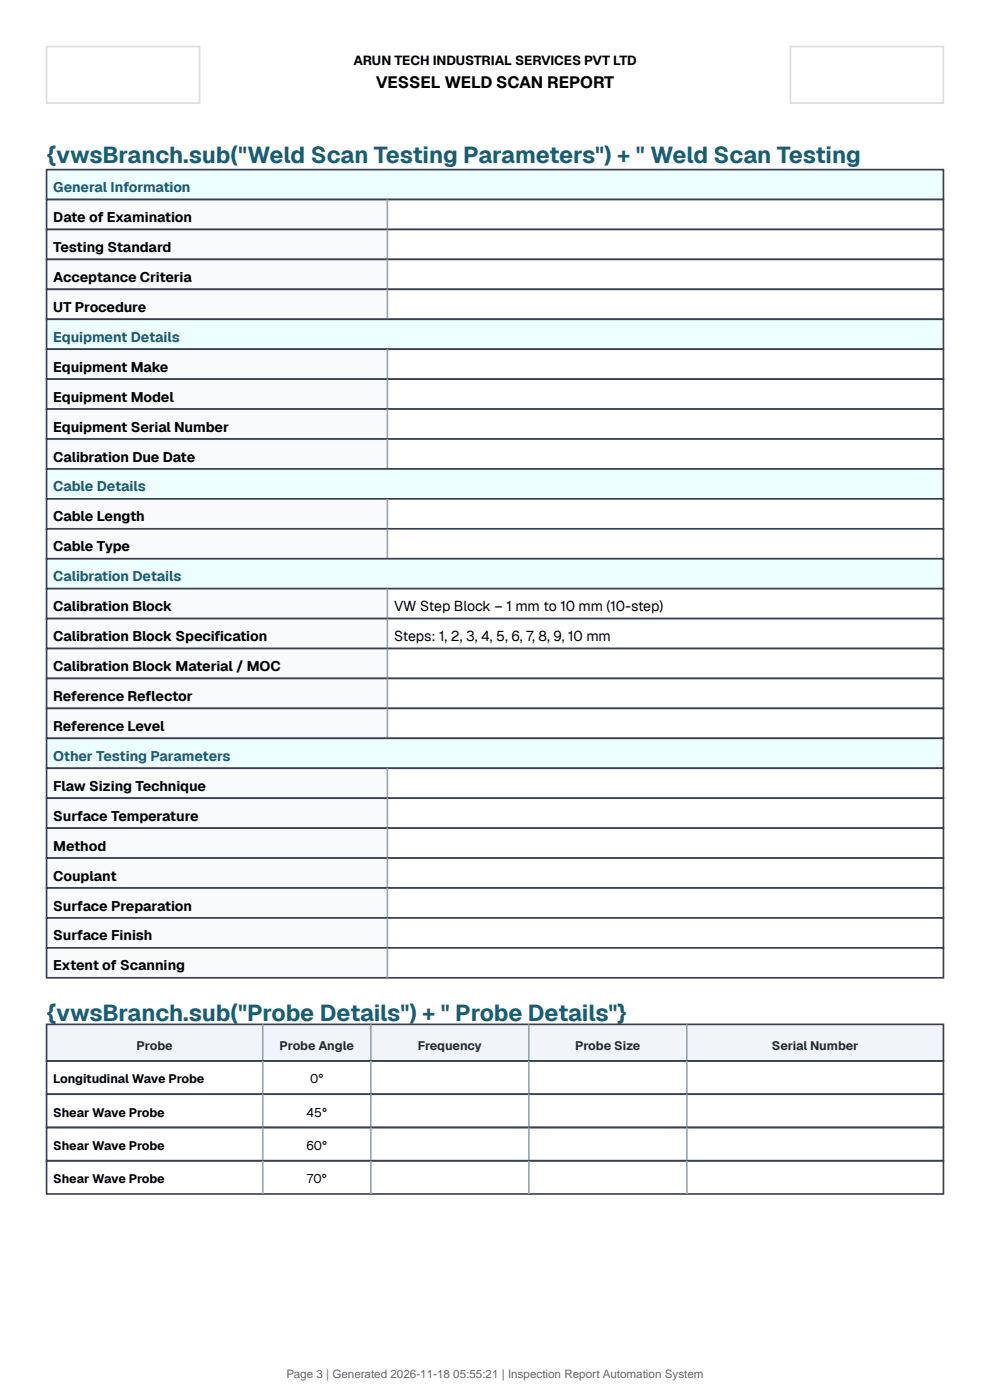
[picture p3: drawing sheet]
<svg xmlns="http://www.w3.org/2000/svg" width="210mm" height="297mm" viewBox="0 0 210 297" stroke-linecap="round" stroke-linejoin="round" font-family="sans-serif">
<defs><g id="words">
<g font-size="4.9" fill="#155e75">
<text x="9.9" y="34.6">{vwsBranch.sub(&quot;Weld Scan Testing Parameters&quot;) + &quot; Weld Scan Testing</text>
<text x="9.9" y="41">Parameters&quot;}</text>
<text x="9.9" y="216.6">{vwsBranch.sub(&quot;Probe Details&quot;) + &quot; Probe Details&quot;}</text>
</g>
<text font-size="3.5" x="79.7" y="18.7">VESSEL WELD SCAN REPORT</text>
<g font-size="3" fill="#155e75">
<text x="11.3" y="40.8">General Information</text>
<text x="11.3" y="72.5">Equipment Details</text>
<text x="11.3" y="104.3">Cable Details</text>
<text x="11.3" y="123.3">Calibration Details</text>
<text x="11.3" y="161.4">Other Testing Parameters</text>
</g>
<g font-size="3">
<text x="11.3" y="47.1">Date of Examination</text>
<text x="11.3" y="53.5">Testing Standard</text>
<text x="11.3" y="59.8">Acceptance Criteria</text>
<text x="11.3" y="66.2">UT Procedure</text>
<text x="11.3" y="78.9">Equipment Make</text>
<text x="11.3" y="85.2">Equipment Model</text>
<text x="11.3" y="91.6">Equipment Serial Number</text>
<text x="11.3" y="97.9">Calibration Due Date</text>
<text x="11.3" y="110.6">Cable Length</text>
<text x="11.3" y="117">Cable Type</text>
<text x="11.3" y="129.7">Calibration Block</text>
<text x="83.6" y="129.7">VW Step Block – 1 mm to 10 mm (10-step)</text>
<text x="11.3" y="136">Calibration Block Specif</text>
<text x="45.4" y="136">ication</text>
<text x="83.6" y="136">Steps: 1, 2, 3, 4, 5, 6, 7, 8, 9, 10 mm</text>
<text x="11.3" y="142.4">Calibration Block Material / MOC</text>
<text x="11.3" y="148.7">Reference Ref</text>
<text x="30.8" y="148.7">lector</text>
<text x="11.3" y="155.1">Reference Level</text>
<text x="11.3" y="167.8">Flaw Sizing Technique</text>
<text x="11.3" y="174.1">Surface Temperature</text>
<text x="11.3" y="180.5">Method</text>
<text x="11.3" y="186.8">Couplant</text>
<text x="11.3" y="193.2">Surface Preparation</text>
<text x="11.3" y="199.5">Surface Finish</text>
<text x="11.3" y="205.9">Extent of Scanning</text>
</g>
<text font-size="2.8" x="75" y="13.8">ARUN TECH INDUSTRIAL SERVICES PVT LTD</text>
<g font-size="2.6" fill="#1f2937">
<text x="29" y="222.8">Probe</text>
<text x="59.3" y="222.8">Probe Angle</text>
<text x="88.6" y="222.8">Frequency</text>
<text x="122" y="222.8">Probe Size</text>
<text x="163.7" y="222.8">Serial Number</text>
</g>
<g font-size="2.6">
<text x="11.3" y="229.8">Longitudinal Wave Probe</text>
<text x="65.8" y="229.8">0°</text>
<text x="11.3" y="236.9">Shear Wave Probe</text>
<text x="65" y="236.9">45°</text>
<text x="11.3" y="244">Shear Wave Probe</text>
<text x="65" y="244">60°</text>
<text x="11.3" y="251">Shear Wave Probe</text>
<text x="65.1" y="251">70°</text>
</g>
<text font-size="2.5" fill="#666" x="60.8" y="292.4">Page 3 | Generated 2026-11-18 05:55:21 | Inspection Report Automation System</text>
</g></defs>
<path d="M9.9 9.9h32.4v12h-32.4zM167.7 9.9h32.4v12h-32.4z" fill="none" stroke="#ddd" stroke-width=".35"/>
<path d="M9.9 36h190.2v6.3h-190.2z" fill="#ecfeff"/>
<path d="M9.9 36h190.2v6.3h-190.2z" fill="none" stroke="#374151" stroke-width=".35"/>
<path d="M9.9 42.3h72.3v6.4h-72.3z" fill="#f8fafc"/>
<path d="M82.2 42.3h117.9v6.4h-117.9z" fill="#fff"/>
<path d="M9.9 42.3h190.2v6.4h-190.2z" fill="none" stroke="#374151" stroke-width=".35"/>
<path d="M82.2 42.3v6.4" fill="none" stroke="#9ca3af" stroke-width=".35"/>
<path d="M9.9 48.7h72.3v6.3h-72.3z" fill="#f8fafc"/>
<path d="M82.2 48.7h117.9v6.3h-117.9z" fill="#fff"/>
<path d="M9.9 48.7h190.2v6.3h-190.2z" fill="none" stroke="#374151" stroke-width=".35"/>
<path d="M82.2 48.7v6.3" fill="none" stroke="#9ca3af" stroke-width=".35"/>
<path d="M9.9 55h72.3v6.4h-72.3z" fill="#f8fafc"/>
<path d="M82.2 55h117.9v6.4h-117.9z" fill="#fff"/>
<path d="M9.9 55h190.2v6.4h-190.2z" fill="none" stroke="#374151" stroke-width=".35"/>
<path d="M82.2 55v6.4" fill="none" stroke="#9ca3af" stroke-width=".35"/>
<path d="M9.9 61.4h72.3v6.3h-72.3z" fill="#f8fafc"/>
<path d="M82.2 61.4h117.9v6.3h-117.9z" fill="#fff"/>
<path d="M9.9 61.4h190.2v6.3h-190.2z" fill="none" stroke="#374151" stroke-width=".35"/>
<path d="M82.2 61.4v6.3" fill="none" stroke="#9ca3af" stroke-width=".35"/>
<path d="M9.9 67.7h190.2v6.4h-190.2z" fill="#ecfeff"/>
<path d="M9.9 67.7h190.2v6.4h-190.2z" fill="none" stroke="#374151" stroke-width=".35"/>
<path d="M9.9 74.1h72.3v6.3h-72.3z" fill="#f8fafc"/>
<path d="M82.2 74.1h117.9v6.3h-117.9z" fill="#fff"/>
<path d="M9.9 74.1h190.2v6.3h-190.2z" fill="none" stroke="#374151" stroke-width=".35"/>
<path d="M82.2 74.1v6.3" fill="none" stroke="#9ca3af" stroke-width=".35"/>
<path d="M9.9 80.4h72.3v6.4h-72.3z" fill="#f8fafc"/>
<path d="M82.2 80.4h117.9v6.4h-117.9z" fill="#fff"/>
<path d="M9.9 80.4h190.2v6.4h-190.2z" fill="none" stroke="#374151" stroke-width=".35"/>
<path d="M82.2 80.4v6.4" fill="none" stroke="#9ca3af" stroke-width=".35"/>
<path d="M9.9 86.8h72.3v6.3h-72.3z" fill="#f8fafc"/>
<path d="M82.2 86.8h117.9v6.3h-117.9z" fill="#fff"/>
<path d="M9.9 86.8h190.2v6.3h-190.2z" fill="none" stroke="#374151" stroke-width=".35"/>
<path d="M82.2 86.8v6.3" fill="none" stroke="#9ca3af" stroke-width=".35"/>
<path d="M9.9 93.1h72.3v6.4h-72.3z" fill="#f8fafc"/>
<path d="M82.2 93.1h117.9v6.4h-117.9z" fill="#fff"/>
<path d="M9.9 93.1h190.2v6.4h-190.2z" fill="none" stroke="#374151" stroke-width=".35"/>
<path d="M82.2 93.1v6.4" fill="none" stroke="#9ca3af" stroke-width=".35"/>
<path d="M9.9 99.5h190.2v6.3h-190.2z" fill="#ecfeff"/>
<path d="M9.9 99.5h190.2v6.3h-190.2z" fill="none" stroke="#374151" stroke-width=".35"/>
<path d="M9.9 105.8h72.3v6.4h-72.3z" fill="#f8fafc"/>
<path d="M82.2 105.8h117.9v6.4h-117.9z" fill="#fff"/>
<path d="M9.9 105.8h190.2v6.4h-190.2z" fill="none" stroke="#374151" stroke-width=".35"/>
<path d="M82.2 105.8v6.4" fill="none" stroke="#9ca3af" stroke-width=".35"/>
<path d="M9.9 112.2h72.3v6.3h-72.3z" fill="#f8fafc"/>
<path d="M82.2 112.2h117.9v6.3h-117.9z" fill="#fff"/>
<path d="M9.9 112.2h190.2v6.3h-190.2z" fill="none" stroke="#374151" stroke-width=".35"/>
<path d="M82.2 112.2v6.3" fill="none" stroke="#9ca3af" stroke-width=".35"/>
<path d="M9.9 118.5h190.2v6.4h-190.2z" fill="#ecfeff"/>
<path d="M9.9 118.5h190.2v6.4h-190.2z" fill="none" stroke="#374151" stroke-width=".35"/>
<path d="M9.9 124.9h72.3v6.3h-72.3z" fill="#f8fafc"/>
<path d="M82.2 124.9h117.9v6.3h-117.9z" fill="#fff"/>
<path d="M9.9 124.9h190.2v6.3h-190.2z" fill="none" stroke="#374151" stroke-width=".35"/>
<path d="M82.2 124.9v6.3" fill="none" stroke="#9ca3af" stroke-width=".35"/>
<path d="M9.9 131.2h72.3v6.4h-72.3z" fill="#f8fafc"/>
<path d="M82.2 131.2h117.9v6.4h-117.9z" fill="#fff"/>
<path d="M9.9 131.2h190.2v6.4h-190.2z" fill="none" stroke="#374151" stroke-width=".35"/>
<path d="M82.2 131.2v6.4" fill="none" stroke="#9ca3af" stroke-width=".35"/>
<path d="M9.9 137.6h72.3v6.3h-72.3z" fill="#f8fafc"/>
<path d="M82.2 137.6h117.9v6.3h-117.9z" fill="#fff"/>
<path d="M9.9 137.6h190.2v6.3h-190.2z" fill="none" stroke="#374151" stroke-width=".35"/>
<path d="M82.2 137.6v6.3" fill="none" stroke="#9ca3af" stroke-width=".35"/>
<path d="M9.9 143.9h72.3v6.4h-72.3z" fill="#f8fafc"/>
<path d="M82.2 143.9h117.9v6.4h-117.9z" fill="#fff"/>
<path d="M9.9 143.9h190.2v6.4h-190.2z" fill="none" stroke="#374151" stroke-width=".35"/>
<path d="M82.2 143.9v6.4" fill="none" stroke="#9ca3af" stroke-width=".35"/>
<path d="M9.9 150.3h72.3v6.3h-72.3z" fill="#f8fafc"/>
<path d="M82.2 150.3h117.9v6.3h-117.9z" fill="#fff"/>
<path d="M9.9 150.3h190.2v6.3h-190.2z" fill="none" stroke="#374151" stroke-width=".35"/>
<path d="M82.2 150.3v6.3" fill="none" stroke="#9ca3af" stroke-width=".35"/>
<path d="M9.9 156.6h190.2v6.4h-190.2z" fill="#ecfeff"/>
<path d="M9.9 156.6h190.2v6.4h-190.2z" fill="none" stroke="#374151" stroke-width=".35"/>
<path d="M9.9 163h72.3v6.3h-72.3z" fill="#f8fafc"/>
<path d="M82.2 163h117.9v6.3h-117.9z" fill="#fff"/>
<path d="M9.9 163h190.2v6.3h-190.2z" fill="none" stroke="#374151" stroke-width=".35"/>
<path d="M82.2 163v6.3" fill="none" stroke="#9ca3af" stroke-width=".35"/>
<path d="M9.9 169.3h72.3v6.4h-72.3z" fill="#f8fafc"/>
<path d="M82.2 169.3h117.9v6.4h-117.9z" fill="#fff"/>
<path d="M9.9 169.3h190.2v6.4h-190.2z" fill="none" stroke="#374151" stroke-width=".35"/>
<path d="M82.2 169.3v6.4" fill="none" stroke="#9ca3af" stroke-width=".35"/>
<path d="M9.9 175.7h72.3v6.3h-72.3z" fill="#f8fafc"/>
<path d="M82.2 175.7h117.9v6.3h-117.9z" fill="#fff"/>
<path d="M9.9 175.7h190.2v6.3h-190.2z" fill="none" stroke="#374151" stroke-width=".35"/>
<path d="M82.2 175.7v6.3" fill="none" stroke="#9ca3af" stroke-width=".35"/>
<path d="M9.9 182h72.3v6.4h-72.3z" fill="#f8fafc"/>
<path d="M82.2 182h117.9v6.4h-117.9z" fill="#fff"/>
<path d="M9.9 182h190.2v6.4h-190.2z" fill="none" stroke="#374151" stroke-width=".35"/>
<path d="M82.2 182v6.4" fill="none" stroke="#9ca3af" stroke-width=".35"/>
<path d="M9.9 188.4h72.3v6.3h-72.3z" fill="#f8fafc"/>
<path d="M82.2 188.4h117.9v6.3h-117.9z" fill="#fff"/>
<path d="M9.9 188.4h190.2v6.3h-190.2z" fill="none" stroke="#374151" stroke-width=".35"/>
<path d="M82.2 188.4v6.3" fill="none" stroke="#9ca3af" stroke-width=".35"/>
<path d="M9.9 194.7h72.3v6.4h-72.3z" fill="#f8fafc"/>
<path d="M82.2 194.7h117.9v6.4h-117.9z" fill="#fff"/>
<path d="M9.9 194.7h190.2v6.4h-190.2z" fill="none" stroke="#374151" stroke-width=".35"/>
<path d="M82.2 194.7v6.4" fill="none" stroke="#9ca3af" stroke-width=".35"/>
<path d="M9.9 201.1h72.3v6.3h-72.3z" fill="#f8fafc"/>
<path d="M82.2 201.1h117.9v6.3h-117.9z" fill="#fff"/>
<path d="M9.9 201.1h190.2v6.3h-190.2z" fill="none" stroke="#374151" stroke-width=".35"/>
<path d="M82.2 201.1v6.3" fill="none" stroke="#9ca3af" stroke-width=".35"/>
<path d="M9.9 217.3h190.2v7.8h-190.2z" fill="#f1f5f9"/>
<path d="M9.9 217.3h190.2v7.8h-190.2zM9.9 225.1h190.2v7h-190.2zM9.9 232.1h190.2v7.1h-190.2zM9.9 239.2h190.2v7h-190.2zM9.9 246.2h190.2v7.1h-190.2z" fill="none" stroke="#374151" stroke-width=".35"/>
<path d="M55.7 217.3v36M78.7 217.3v36M112.2 217.3v36M145.7 217.3v36" fill="none" stroke="#9ca3af" stroke-width=".35"/>
<use href="#words"/>
</svg>
